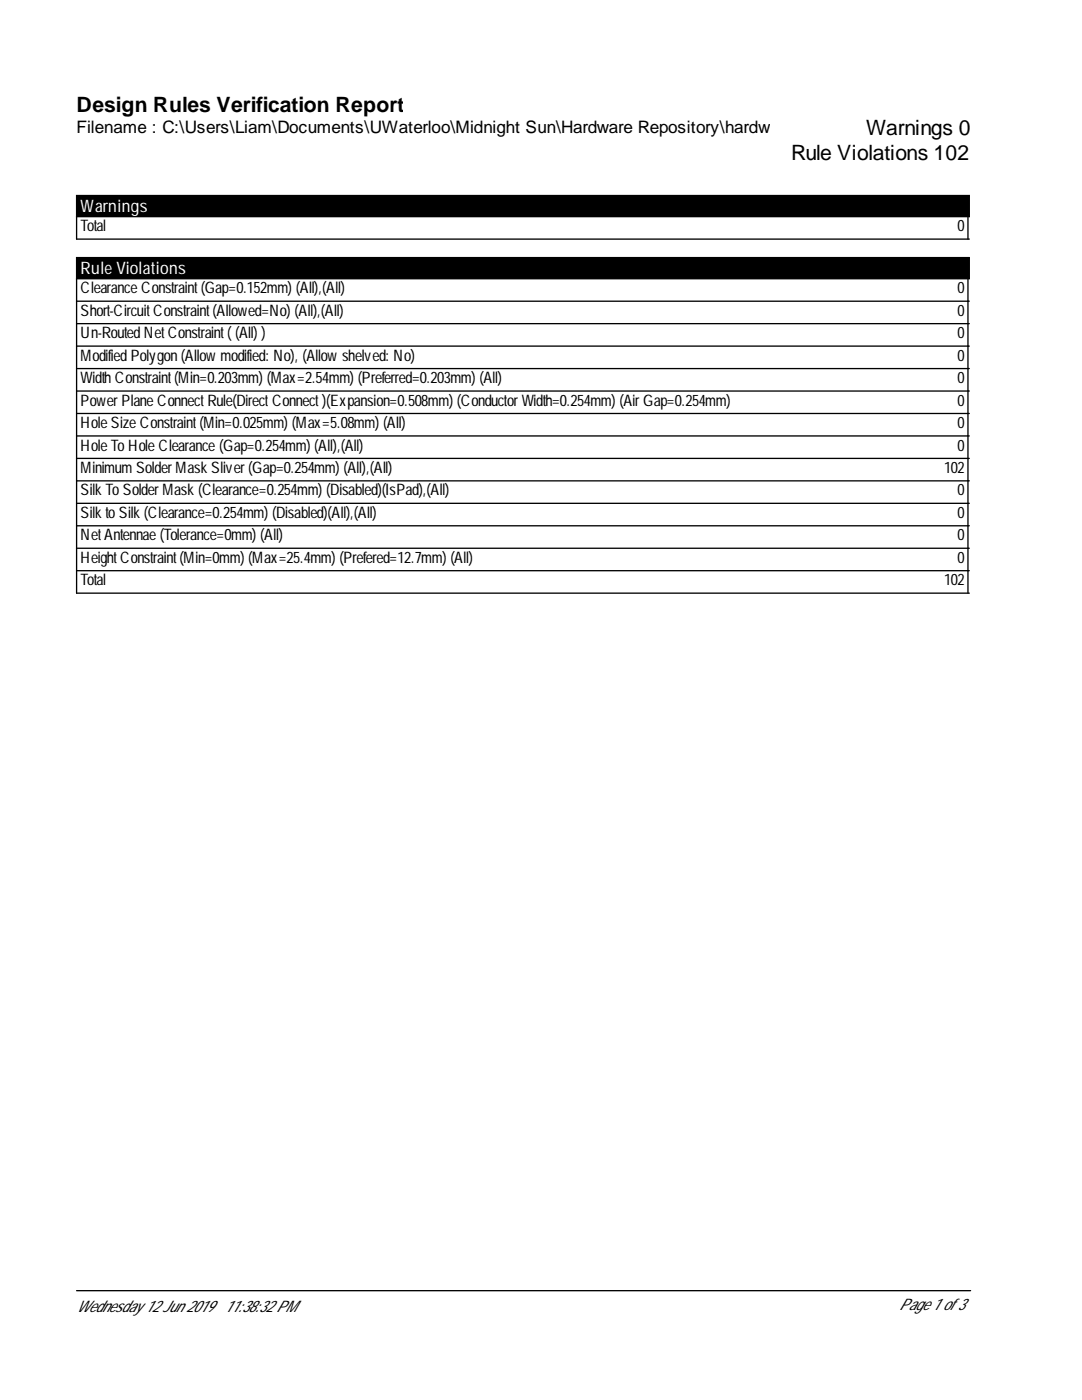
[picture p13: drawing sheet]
<svg xmlns="http://www.w3.org/2000/svg" width="216mm" height="279mm" viewBox="0 0 216 279" stroke-linecap="round" stroke-linejoin="round" font-family="sans-serif">
<defs><g id="words">
<g font-size="4.2">
<text x="15.3" y="22.3">Design Rules Verification Report</text>
<text x="172.9" y="27">Warnings 0</text>
<text x="157.8" y="32">Rule Violations 102</text>
</g>
<text font-size="3.4" x="15.3" y="26.6">Filename : C:\Users\Liam\Documents\UWaterloo\Midnight Sun\Hardware Repository\hardw</text>
<g font-size="3.4" fill="#fff">
<text x="16.1" y="42.2">Warnings</text>
<text x="16.1" y="54.6">Rule Violations</text>
</g>
<g font-size="3.2">
<text x="16.1" y="46.2">Total</text>
<text x="191" y="46.2">0</text>
<text x="16.1" y="58.5">Clearance Constraint (Gap=0.152mm) (All),(All)</text>
<text x="191" y="58.5">0</text>
<text x="16.1" y="63">Short-Circuit Constraint (Allowed=No) (All),(All)</text>
<text x="191" y="63">0</text>
<text x="16.1" y="67.5">Un-Routed Net Constraint ( (All) )</text>
<text x="16.1" y="72">Modified Polygon (Allow modified: No), (Allow shelved: No)</text>
<text x="191" y="67.5">0</text>
<text x="191" y="72">0</text>
<text x="16.1" y="76.5">Width Constraint (Min=0.203mm) (Max=2.54mm) (Preferred=0.203mm) (All)</text>
<text x="191" y="76.5">0</text>
<text x="16.1" y="81">Power Plane Connect Rule(Direct Connect )(Expansion=0.508mm) (Conductor Width=0.254mm) (Air Gap=0.254mm)</text>
<text x="191" y="81">0</text>
<text x="16.1" y="85.4">Hole Size Constraint (Min=0.025mm) (Max=5.08mm) (All)</text>
<text x="16.1" y="89.9">Hole To Hole Clearance (Gap=0.254mm) (All),(All)</text>
<text x="191" y="85.4">0</text>
<text x="191" y="89.9">0</text>
<text x="16.1" y="94.4">Minimum Solder Mask Sliver (Gap=0.254mm) (All),(All)</text>
<text x="188.4" y="94.4">102</text>
<text x="16.1" y="98.9">Silk To Solder Mask (Clearance=0.254mm) (Disabled)(IsPad),(All)</text>
<text x="191" y="98.9">0</text>
<text x="16.1" y="103.4">Silk to Silk (Clearance=0.254mm) (Disabled)(All),(All)</text>
<text x="16.1" y="107.8">Net Antennae (Tolerance=0mm) (All)</text>
<text x="191" y="103.4">0</text>
<text x="191" y="107.8">0</text>
<text x="16.1" y="112.3">Height Constraint (Min=0mm) (Max=25.4mm) (Prefered=12.7mm) (All)</text>
<text x="191" y="112.3">0</text>
<text x="16.1" y="116.8">Total</text>
<text x="188.4" y="116.8">102</text>
<text x="15.3" y="261.8">Wednesday 12 Jun 2019</text>
<text x="44.8" y="261.8">11:38:32 PM</text>
<text x="179.4" y="261.5">Page 1 of 3</text>
</g>
</g></defs>
<path d="M15.3 39h178.1v4.2h-178.1zM15.3 51.4h178.1v4.2h-178.1z" fill="#000" stroke="#000" stroke-width=".26"/>
<g fill="none" stroke="#000" stroke-width=".26">
<path d="M15.3 43.2v4.5h178.1M15.3 55.6v62.8h178.1M193.1 43.2v4.5M193.1 55.6v62.8M15.3 60.1h178.1M15.3 64.6h178.1M15.3 69.1h178.1M15.3 73.6h178.1M15.3 78h178.1M15.3 82.5h178.1M15.3 87h178.1M15.3 91.5h178.1"/>
<path d="M15.3 96h178.1M15.3 100.4h178.1M15.3 104.9h178.1M15.3 109.4h178.1M15.3 113.9h178.1M15.3 257.6h178.4"/>
</g>
<use href="#words"/>
</svg>
